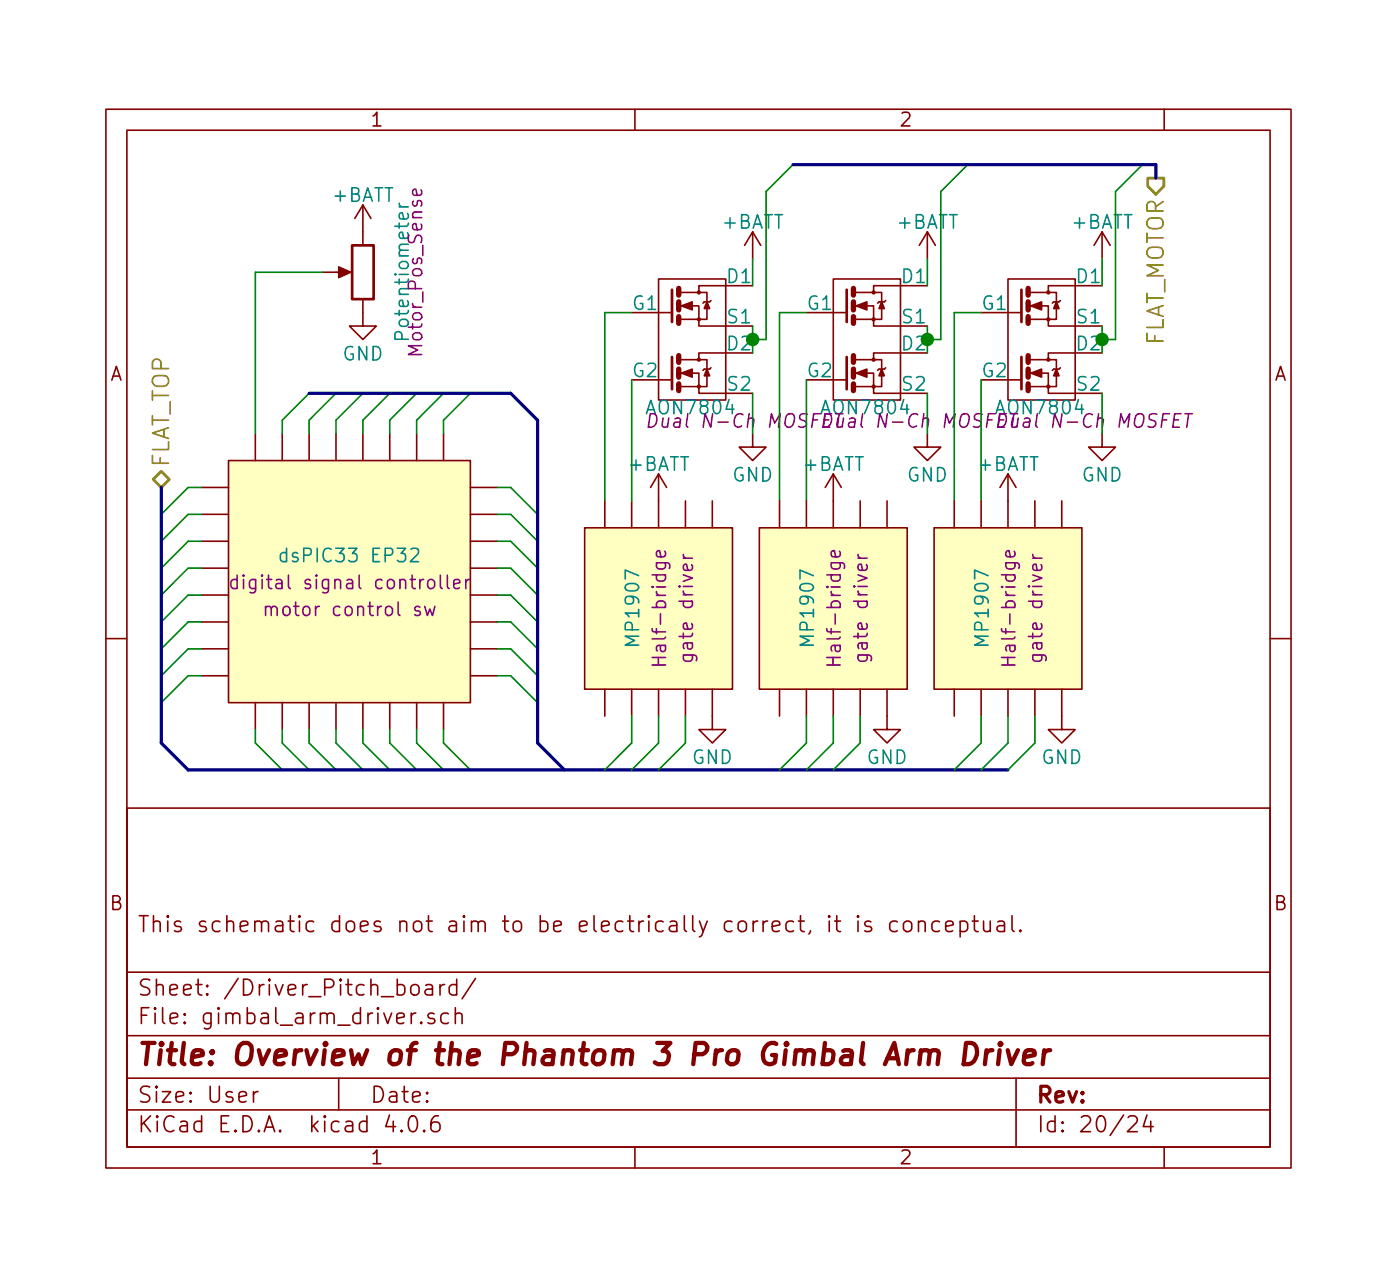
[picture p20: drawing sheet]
<svg xmlns="http://www.w3.org/2000/svg" width="132mm" height="120mm" viewBox="0 0 132 120" stroke-linecap="round" stroke-linejoin="round" font-family="sans-serif">
<defs><g id="words">
<text font-size="2.8" fill="#840000" x="13" y="100.6">Title: Overview of the Phantom 3 Pro Gimbal Arm Driver</text>
<g font-size="2.1" fill="#848400">
<text x="110" y="33.3" transform="rotate(-90 110 33.3)">FLAT_MOTOR</text>
<text x="16" y="44.1" transform="rotate(-90 16 44.1)">FLAT_TOP</text>
</g>
<g font-size="2.1" fill="#840000">
<text x="13" y="88">This schematic does not aim to be electrically correct, it is conceptual.</text>
<text x="13" y="94">Sheet: /Driver_Pitch_board/</text>
<text x="13" y="96.7">File: gimbal_arm_driver.sch</text>
<text x="13" y="106.9">KiCad E.D.A. kicad 4.0.6</text>
<text x="13" y="104.1">Size: User</text>
<text x="35" y="104.1">Date:</text>
<text x="98" y="104.1">Rev:</text>
<text x="98" y="106.9">Id: 20/24</text>
</g>
<g font-size="1.8" fill="#840000">
<text x="35" y="11.9">1</text>
<text x="85" y="11.9">2</text>
<text x="10.4" y="35.9">A</text>
<text x="120.4" y="35.9">A</text>
<text x="10.4" y="85.9">B</text>
<text x="120.4" y="85.9">B</text>
<text x="35" y="109.9">1</text>
<text x="85" y="109.9">2</text>
</g>
<g font-size="1.8" fill="#008484">
<text x="31.4" y="19.1">+BATT</text>
<text x="68.2" y="21.6">+BATT</text>
<text x="84.8" y="21.6">+BATT</text>
<text x="101.3" y="21.6">+BATT</text>
<text x="59.8" y="29.3">G1</text>
<text x="68.7" y="26.7">D1</text>
<text x="76.3" y="29.3">G1</text>
<text x="85.2" y="26.7">D1</text>
<text x="92.8" y="29.3">G1</text>
<text x="101.8" y="26.7">D1</text>
<text x="32.3" y="34">GND</text>
<text x="59.8" y="35.6">G2</text>
<text x="68.7" y="33.1">D2</text>
<text x="68.8" y="30.5">S1</text>
<text x="76.3" y="35.6">G2</text>
<text x="85.2" y="33.1">D2</text>
<text x="85.3" y="30.5">S1</text>
<text x="92.8" y="35.6">G2</text>
<text x="101.8" y="33.1">D2</text>
<text x="101.8" y="30.5">S1</text>
<text x="61.3" y="39.1">AON7804</text>
<text x="68.8" y="36.9">S2</text>
<text x="85.3" y="36.9">S2</text>
<text x="101.8" y="36.9">S2</text>
<text x="59.4" y="44.5">+BATT</text>
<text x="69.2" y="45.5">GND</text>
<text x="75.9" y="44.5">+BATT</text>
<text x="85.7" y="45.5">GND</text>
<text x="92.4" y="44.5">+BATT</text>
<text x="102.2" y="45.5">GND</text>
<text x="27.1" y="53.1">dsPIC33 EP32</text>
<text x="60.4" y="60.7" transform="rotate(-90 60.4 60.7)">MP1907</text>
<text x="76.9" y="60.7" transform="rotate(-90 76.9 60.7)">MP1907</text>
<text x="93.4" y="60.7" transform="rotate(-90 93.4 60.7)">MP1907</text>
<text x="65.4" y="72.1">GND</text>
<text x="81.9" y="72.1">GND</text>
<text x="98.4" y="72.1">GND</text>
</g>
<g font-size="1.8" fill="#840084">
<text x="38.6" y="31.7" transform="rotate(-90 38.6 31.7)">Potentiometer</text>
<text x="39.9" y="33.4" transform="rotate(-90 39.9 33.4)">Motor_Pos_Sense</text>
<text x="62.2" y="40.4">Dual N-Ch MOSFETDual N-Ch MOSFETDual N-Ch MOSFET</text>
<text x="77.8" y="39.1">AON7804</text>
<text x="94.3" y="39.1">AON7804</text>
<text x="23.3" y="55.6">digital signal controller</text>
<text x="25.9" y="58.2">motor control sw</text>
<text x="62.9" y="62.1" transform="rotate(-90 62.9 62.1)">Half-bridge</text>
<text x="65.5" y="62" transform="rotate(-90 65.5 62)">gate driver</text>
<text x="79.5" y="62.1" transform="rotate(-90 79.5 62.1)">Half-bridge</text>
<text x="82" y="62" transform="rotate(-90 82 62)">gate driver</text>
<text x="96" y="62.1" transform="rotate(-90 96 62.1)">Half-bridge</text>
<text x="98.5" y="62" transform="rotate(-90 98.5 62)">gate driver</text>
</g>
</g></defs>
<g fill="none" stroke="#840000" stroke-width=".15">
<path d="M10 10.3h112v100h-112zM12 12.3h108v96h-108zM34.3 19.4v3.8M34.3 19.4l-.8 1.2M34.3 19.4l.8 1.2M60 10.3v2M110 10.3v2M30.5 25.7h2.3M34.3 28.2v2.6h1.3l-1.3 1.3-1.3-1.3h1.3M62.2 26.3h6.4v11.5h-6.4zM62.2 35.9h1.3M62.2 29.5h1.3"/>
<path d="M64.3 35.2h1.7v1.3M64.3 28.9h1.7v1.3M64.3 36.5h1.7M64.3 34h1.7M64.3 30.2h1.7M64.3 27.6h1.7M66 36.5v.6h2.6M66 30.2v.6h2.6M66 34h.8v2.5h-.8M66 27.6h.8v2.6h-.8M67.2 34.7l-.1 .2h-.6l-.1 .1M67.2 28.4l-.1 .1h-.6l-.1 .1"/>
<path d="M68.6 33.3h-2.6v.7M68.6 27h-2.6v.6M71.1 21.9l-.7 1.3M71.1 21.9v2.5M71.1 21.9l.8 1.3M78.7 26.3h6.4v11.5h-6.4zM78.7 35.9h1.3M78.7 29.5h1.3M80.8 35.2h1.7v1.3M80.8 28.9h1.7v1.3M80.8 36.5h1.7M80.8 34h1.7"/>
<path d="M80.8 30.2h1.7M80.8 27.6h1.7M82.5 36.5v.6h2.6M82.5 30.2v.6h2.6M82.5 34h.8v2.5h-.8M82.5 27.6h.8v2.6h-.8M83.7 34.7l-.1 .2h-.5l-.2 .1M83.7 28.4l-.1 .1h-.5l-.2 .1M85.1 33.3h-2.6v.7M85.1 27h-2.6v.6M87.6 21.9l-.7 1.3M87.6 21.9v2.5"/>
<path d="M87.6 21.9l.8 1.3M95.2 26.3h6.4v11.5h-6.4zM95.2 35.9h1.3M95.2 29.5h1.3M97.3 35.2h1.8v1.3M97.3 28.9h1.8v1.3M97.3 36.5h1.8M97.3 34h1.8M97.3 30.2h1.8M97.3 27.6h1.8M99.1 36.5v.6h2.5M99.1 30.2v.6h2.5"/>
<path d="M99.1 34h.7v2.5h-.7M99.1 27.6h.7v2.6h-.7M100.2 34.7l-.1 .2h-.5l-.2 .1M100.2 28.4l-.1 .1h-.5l-.2 .1M101.6 33.3h-2.5v.7M101.6 27h-2.5v.6M104.1 21.9l-.7 1.3M104.1 21.9v2.5M104.1 21.9l.8 1.3M19 46h2.6M19 48.6h2.6M19 51.1h2.6"/>
<path d="M19 53.6h2.6M19 56.2h2.6M19 58.7h2.6M21.6 43.5h22.8v22.8h-22.8zM24.1 40.9v2.6M26.7 40.9v2.6M29.2 40.9v2.6M31.7 40.9v2.6M34.3 40.9v2.6M36.8 40.9v2.6M39.4 40.9v2.6M41.9 40.9v2.6"/>
<path d="M44.4 46h2.6M44.4 48.6h2.6M44.4 51.1h2.6M44.4 53.6h2.6M44.4 56.2h2.6M44.4 58.7h2.6M55.2 49.8h14v15.3h-14zM57.1 47.3v2.5M59.7 47.3v2.5M62.2 44.8l-.7 1.2M62.2 44.8v5M62.2 44.8l.8 1.2"/>
<path d="M64.8 47.3v2.5M67.3 47.3v2.5M71.1 40.9v1.3h1.3l-1.3 1.3-1.3-1.3h1.3M71.8 49.8h13.9v15.3h-13.9zM73.7 47.3v2.5M76.2 47.3v2.5M78.7 44.8v5M78.7 44.8l-.7 1.2M78.7 44.8l.8 1.2M81.3 47.3v2.5M83.8 47.3v2.5M87.6 40.9v1.3h1.3l-1.3 1.3-1.2-1.3h1.2"/>
<path d="M88.3 49.8h13.9v15.3h-13.9zM90.2 47.3v2.5M92.7 47.3v2.5M95.2 44.8v5M95.2 44.8l-.7 1.2M95.2 44.8l.8 1.2M97.8 47.3v2.5M100.3 47.3v2.5M104.1 40.9v1.3h1.3l-1.3 1.3-1.2-1.3h1.2M10 60.3h2M12 76.3h108v32h-108zM19 61.3h2.6"/>
<path d="M19 63.8h2.6M24.1 66.3v2.6M26.7 66.3v2.6M29.2 66.3v2.6M31.7 66.3v2.6M34.3 66.3v2.6M36.8 66.3v2.6M39.4 66.3v2.6M41.9 66.3v2.6M44.4 61.3h2.6M44.4 63.8h2.6M57.1 65.1v2.5"/>
<path d="M59.7 65.1v2.5M62.2 65.1v2.5M64.8 65.1v2.5M67.3 65.1v3.8h1.3l-1.3 1.3-1.3-1.3h1.3M73.7 65.1v2.5M76.2 65.1v2.5M78.7 65.1v2.5M81.3 65.1v2.5M83.8 65.1v3.8h1.3l-1.3 1.3-1.3-1.3h1.3M90.2 65.1v2.5M92.7 65.1v2.5M95.2 65.1v2.5"/>
<path d="M97.8 65.1v2.5M100.3 65.1v3.8h1.3l-1.3 1.3-1.2-1.3h1.2M120 60.3h2M12 97.8h108M12 91.8h108M38.9 93.1a.41 .41 0 0 1 .7 .1v.5a.41 .41 0 0 1-.4 .3 .41 .41 0 0 1-.4-.3zM39.3 95.7h-.3l-.1 .2M39.8 96.5l.1 .1h-.1h-.1l.1-.1v.1M40.2 93h.2h.4l.1 1M40.9 93.3l-.5 .1-.2 .2v.3l.2 .1 .5-.1M41 95.7a.37 .37 0 0 0-.6 .2 .54 .54 0 0 0 .6 .3l.1 .2-.1 .2h-.1h-.5M41.6 93v1"/>
<path d="M42 93h-.3l-.1 .2M42.4 95.7h-.5l-.2 .2v.6l.2 .1h.5M43 95.8a.38 .38 0 0 1 .7 .1v.7M43 95.2v1.4M43.2 93h-.5l-.3 .2 .1 .6 .2 .2 .5-.1M43.2 92.5v1.5M44.9 92.4l-1.2 1.9M78.4 86.5h-.1l.1 .1v-.1v.1M78.4 87v1M78.9 87h.5M79.1 86.5v1.3l.2 .2h.1M81.1 86.5h-.1l.1 .1 .1-.1h-.1v.1"/>
<path d="M81.1 87v1M82.3 87a.37 .37 0 0 0-.6 .2v.1a.54 .54 0 0 0 .6 .2l.1 .2-.1 .2-.2 .1-.4-.1M84.8 87h-.4l-.3 .3 .1 .5 .2 .2 .4-.1M85.4 87.1a.41 .41 0 0 1 .8 .2v.4a.41 .41 0 0 1-.4 .3 .41 .41 0 0 1-.4-.3zM86.8 87.1a.38 .38 0 0 1 .6 .1v.8M86.8 87v1M88.8 87h-.5l-.2 .3v.5l.2 .2 .5-.1M89.4 87.5l.7-.2-.1-.3h-.4l-.2 .2v.6v.1l.2 .1 .4-.1M90.7 87a.48 .48 0 0 1 .7 .1v.2v.5a.48 .48 0 0 1-.7 .1M90.7 87v1.5M91.9 87h.5M92.1 86.5v1.3l.2 .2h.1"/>
<path d="M92.9 87v.8l.1 .1a.4 .4 0 0 0 .6-.1M93.6 87v1M94.3 87h.1h.5v1M94.9 87.3l-.5 .1-.2 .2 .1 .3 .1 .1 .5-.1M95.6 86.5v1.3l.2 .2M96.4 87.8l.1 .1-.1 .1-.1-.1 .1-.1v.2M12 104.8h108M12 101.8h108M24 103.1v1M24.4 103.1l-.3 .1-.1 .2M32 101.8v3M36.8 105.3l-.4 1.1h1"/>
<path d="M37.9 106.7l.1 .1-.1 .1v-.1v-.1v.2M38.7 105.5a.35 .35 0 0 1 .4-.1 .35 .35 0 0 1 .3 .2 .88 .88 0 0 1-.3 1.3h-.2a.9 .9 0 0 1-.2-1.4zM40.1 106.7l.1 .1-.1 .1-.1-.1 .1-.1v.2M41.4 105.4a.59 .59 0 0 0-.7 .6v.6l.1 .1 .2 .2h.3l.2-.2 .1-.5-.2-.2-.4-.1-.3 .3M60 108.3v2M96 101.8v6.5M106.6 105.5l.2-.1h.5a.37 .37 0 0 1 .1 .6l-.9 .9h1M108.4 105.3l-.4 1.1h1M108.7 105.9v1M110 108.3v2"/>
<circle cx="66" cy="30.2" r=".13"/>
<circle cx="66" cy="27.6" r=".13"/>
<circle cx="66" cy="36.5" r=".13"/>
<circle cx="66" cy="34" r=".13"/>
<circle cx="82.5" cy="36.5" r=".13"/>
<circle cx="82.5" cy="27.6" r=".13"/>
<circle cx="82.5" cy="34" r=".13"/>
<circle cx="82.5" cy="30.2" r=".13"/>
<circle cx="99.1" cy="36.5" r=".13"/>
<circle cx="99.1" cy="30.2" r=".13"/>
<circle cx="99.1" cy="27.6" r=".13"/>
<circle cx="99.1" cy="34" r=".13"/>
</g>
<path d="M87.9 99.4a.52 .52 0 0 1 .7-.2l.1 .2-.1 1.1M91.3 98.5h.5a.98 .98 0 0 1 .4 1.5 .9 .9 0 0 1-1.1 .5zM93.2 99.2l-.1 1.3M93.8 99.2a.54 .54 0 0 0-.6 .3M94.5 99.2l-.2 1.3M94.5 98.5l-.1 .1 .1 .1 .1-.1-.1-.1v.2M95.2 99.2l.4 1.3 .6-1.3M96.8 99.8l1-.2-.1-.4h-.6h-.1l-.2 .2-.1 .8 .1 .2 .2 .1h.4l.2-.1M98.7 99.2l-.2 1.3M99.2 99.2a.54 .54 0 0 0-.6 .3" fill="none" stroke="#840000" stroke-width=".41"/>
<path d="M108.5 16.8h1.5v.8l-.8 .7-.7-.7zM14.5 45.3l.7-.8 .8 .8-.8 .7z" fill="none" stroke="#848400" stroke-width=".25"/>
<g fill="none" stroke="#008400" stroke-width=".15">
<path d="M74.9 15.5l-2.5 2.6v14h-1.3M91.4 15.5l-2.5 2.6v14h-1.3M107.9 15.5l-2.5 2.6v14h-1.3M29.2 37.1l-2.5 2.6v1.2M30.5 25.7h-6.4v15.2M31.7 37.1l-2.5 2.6v1.2M34.3 37.1l-2.6 2.6v1.2M36.8 37.1l-2.5 2.6v1.2M39.4 37.1l-2.6 2.6v1.2M41.9 37.1l-2.5 2.6v1.2M44.4 37.1l-2.5 2.6v1.2M59.7 29.5h-2.6v17.8"/>
<path d="M59.7 35.9v11.4M71.1 24.4v2.6M71.1 30.8v2.5M71.1 37.1v3.8M76.2 29.5h-2.5v17.8M76.2 35.9v11.4M87.6 24.4v2.6M87.6 30.8v2.5M87.6 37.1v3.8M92.7 35.9v11.4M92.7 29.5h-2.5v17.8M104.1 24.4v2.6"/>
<path d="M104.1 30.8v2.5M104.1 37.1v3.8M19 48.6h-1.2l-2.6 2.5M19 51.1h-1.2l-2.6 2.5M19 56.2h-1.2l-2.6 2.5M19 58.7h-1.2l-2.6 2.6M19 53.6h-1.2l-2.6 2.6M19 46h-1.2l-2.6 2.6M47 46h1.3l2.5 2.6M47 48.6h1.3l2.5 2.5M47 51.1h1.3l2.5 2.5M47 53.6h1.3l2.5 2.6"/>
<path d="M47 56.2h1.3l2.5 2.5M47 58.7h1.3l2.5 2.6M19 61.3h-1.2l-2.6 2.5M19 63.8h-1.2l-2.6 2.5M24.1 68.9v1.3l2.6 2.5M26.7 68.9v1.3l2.5 2.5M29.2 68.9v1.3l2.5 2.5M31.7 68.9v1.3l2.6 2.5M34.3 68.9v1.3l2.5 2.5M36.8 68.9v1.3l2.6 2.5M39.4 68.9v1.3l2.5 2.5M41.9 68.9v1.3l2.5 2.5"/>
<path d="M47 61.3h1.3l2.5 2.5M47 63.8h1.3l2.5 2.5M59.7 67.6v2.6l-2.6 2.5M62.2 67.6v2.6l-2.5 2.5M64.8 67.6v2.6l-2.6 2.5M76.2 67.6v2.6l-2.5 2.5M78.7 67.6v2.6l-2.5 2.5M81.3 67.6v2.6l-2.6 2.5M92.7 67.6v2.6l-2.5 2.5M95.2 67.6v2.6l-2.5 2.5M97.8 67.6v2.6l-2.6 2.5"/>
</g>
<path d="M74.9 15.5h34.3v1.3M29.2 37.1h19.1l2.5 2.6v30.5l2.5 2.5M15.2 46v24.2l2.6 2.5h77.4" fill="none" stroke="#000084" stroke-width=".3"/>
<g fill="#ffffc2" stroke="#ffffc2" stroke-width=".09">
<path d="M21.6 43.5h22.8v22.8h-22.8z"/>
<path d="M55.2 49.8h14v15.3h-14z"/>
<path d="M71.8 49.8h13.9v15.3h-13.9z"/>
<path d="M88.3 49.8h13.9v15.3h-13.9z"/>
</g>
<path d="M37.7 19.2v.1l.3 .2M37.7 19.5h.9M27.1 52.3l-.4-.1-.2 .2v.4l.1 .2h.1h.4M38.8 51.9l.2-.1h.3a.28 .28 0 0 1 .2 .3v.2l-.7 .7h.7" fill="none" stroke="#008484" stroke-width=".15"/>
<g fill="none" stroke="#840084" stroke-width=".15">
<path d="M39.8 17.9l.1 .4-.3 .1h-.5l-.1-.1 .1-.4h.2l.1 .5M61.4 39.1h.3a.65 .65 0 0 1 .2 1l-.3 .2h-.3zM112 39.1h.7M112.3 39.1l-.2 1.2M22.4 54.8l-.4-.1-.2 .3v.3l.1 .2 .1 .1 .4-.1M22.4 54.3v1.3M25.1 57.4a.3 .3 0 0 1 .5 0v.7M25.1 57.3v.8M39.7 57.3h-.3l-.2 .1v.2l.5 .1v.3l-.2 .1-.3-.1M40.1 57.3l.3 .8 .2-.6 .3 .6 .2-.8M41.6 54.3v1.1l.2 .2M42.3 54.3v1.1l.1 .2"/>
<path d="M42.9 55.1l.6-.1-.1-.2-.3-.1-.2 .2v.6l.2 .1 .3-.1M44 54.7v.9M44.4 54.7h-.2l-.2 .3M62.8 52l.1 .4-.2 .2-.6-.1-.1-.1 .1-.4h.2l.2 .6M64.6 52.4v.1l.2 .2M64.6 52.7h.8M79.3 52l.1 .4-.2 .2-.6-.1-.1-.1 .1-.4h.2l.2 .6M81.1 52.4v.1l.2 .2M81.1 52.7h.8M95.8 52l.1 .4-.2 .2-.6-.1-.1-.1 .1-.4h.3l.1 .6M97.6 52.4v.1l.2 .2M97.6 52.7h.9"/>
<path d="M61.6 62.8h1.3M62.2 62.1v.7M78.1 62.8h1.3M78.7 62.1v.7M94.6 62.8h1.3M95.2 62.1v.7"/>
</g>
<g fill="none" stroke="#840000" stroke-width=".51">
<path d="M64.1 27.2v.7M64.1 28.5v.8M64.1 29.9v.6M64.1 33.6v.6M64.1 34.9v.7M64.1 36.2v.7M80.6 27.2v.7M80.6 28.5v.8M80.6 29.9v.6M80.6 33.6v.6M80.6 34.9v.7M80.6 36.2v.7"/>
<path d="M97.2 27.2v.7M97.2 28.5v.8M97.2 29.9v.6M97.2 33.6v.6M97.2 34.9v.7M97.2 36.2v.7"/>
</g>
<path d="M33.3 23.2h2v5h-2zM63.5 33.7v3.1M63.5 27.4v3M80 33.7v3.1M80 27.4v3M96.5 33.7v3.1M96.5 27.4v3" fill="none" stroke="#840000" stroke-width=".25"/>
<g fill="#840000" stroke="#840000" stroke-width=".15">
<path d="M99.8 34.9l.3 .6h-.5z"/>
<path d="M99.8 28.5l.3 .6h-.5z"/>
<path d="M97.4 35.2l1-.3v.7z"/>
<path d="M97.4 28.9l1-.4v.8z"/>
<path d="M83.3 34.9l.3 .6h-.5z"/>
<path d="M83.3 28.5l.3 .6h-.5z"/>
<path d="M80.9 35.2l1-.3v.7z"/>
<path d="M80.9 28.9l1-.4v.8z"/>
<path d="M66.8 34.9l.3 .6h-.6z"/>
<path d="M66.8 28.5l.3 .6h-.6z"/>
<path d="M64.4 35.2l1-.3v.7z"/>
<path d="M64.4 28.9l1-.4v.8z"/>
<path d="M32 25.2l1.1 .5-1.1 .5z"/>
</g>
<g fill="#008400" stroke="#008400" stroke-width=".25">
<circle cx="104.1" cy="32.1" r=".51"/>
<circle cx="87.6" cy="32.1" r=".51"/>
<circle cx="71.1" cy="32.1" r=".51"/>
</g>
<use href="#words"/>
</svg>
